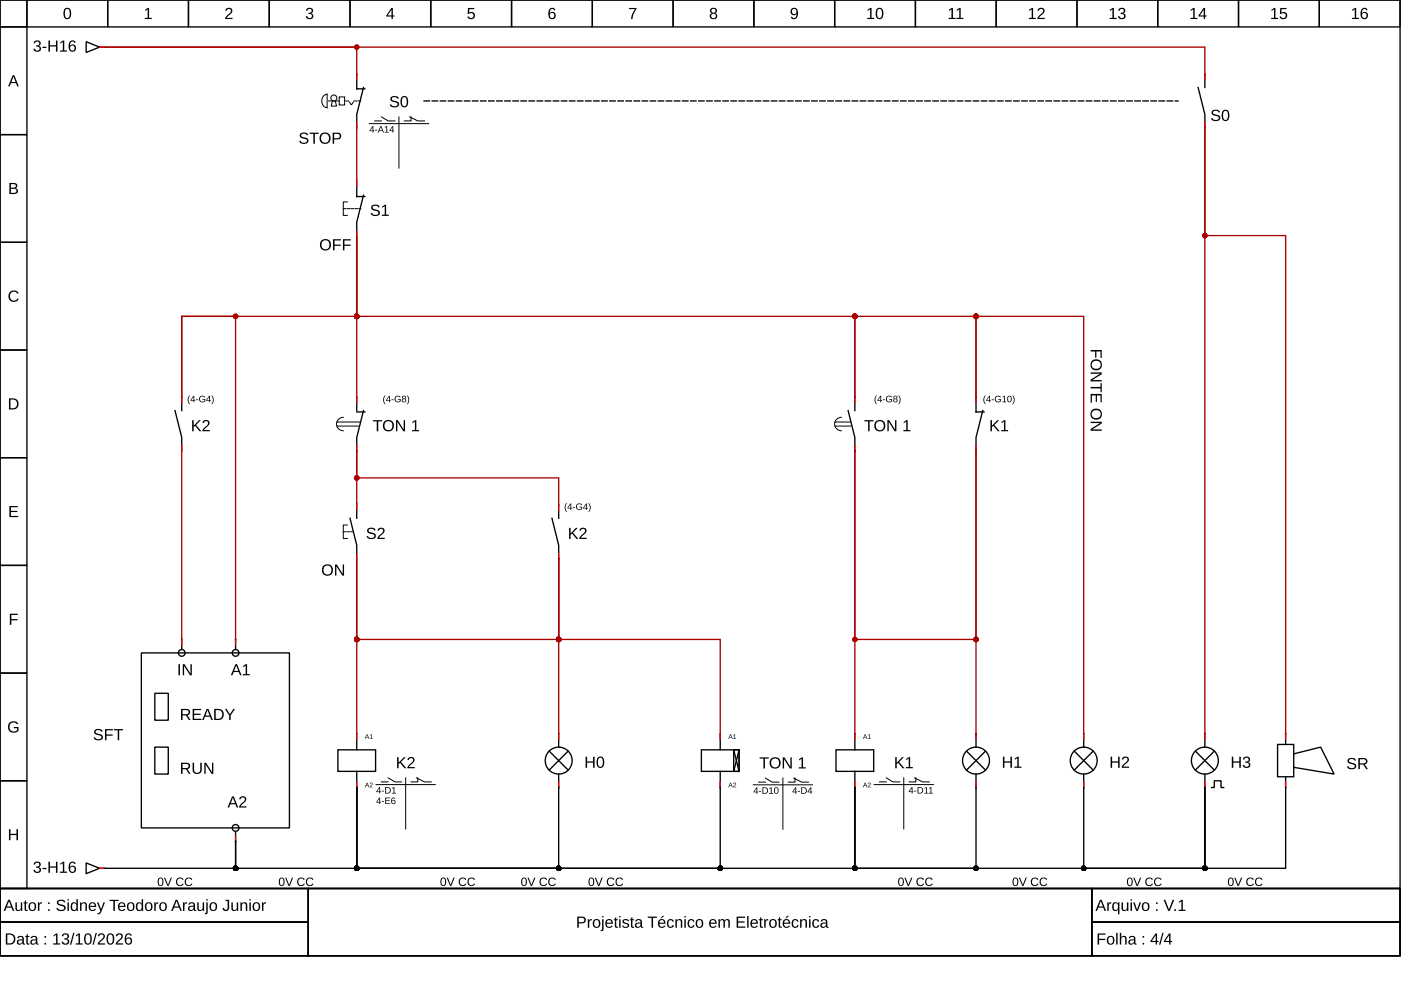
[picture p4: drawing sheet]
<svg xmlns="http://www.w3.org/2000/svg" width="297mm" height="210mm" viewBox="0 0 297 210" stroke-linecap="round" stroke-linejoin="round" font-family="sans-serif">
<g fill="none" stroke="#000" stroke-width=".29">
<path d="M0 0h296.8v188.4h-296.8zM0 0h5.7v5.7h-5.7zM5.7 0h17.1v5.7h-17.1zM22.8 0h17.2v5.7h-17.2zM40 0h17.1v5.7h-17.1zM57.1 0h17.1v5.7h-17.1zM74.2 0h17.1v5.7h-17.1zM91.3 0h17.2v5.7h-17.2zM108.5 0h17.1v5.7h-17.1zM125.6 0h17.1v5.7h-17.1zM142.7 0h17.1v5.7h-17.1zM159.8 0h17.2v5.7h-17.2z"/>
<path d="M177 0h17.1v5.7h-17.1zM194.1 0h17.1v5.7h-17.1zM211.2 0h17.1v5.7h-17.1zM228.3 0h17.2v5.7h-17.2zM245.5 0h17.1v5.7h-17.1zM262.6 0h17.1v5.7h-17.1zM279.7 0h17.1v5.7h-17.1zM0 5.7h5.7v22.8h-5.7zM0 28.5h5.7v22.9h-5.7zM0 51.4h5.7v22.8h-5.7zM0 74.2h5.7v22.8h-5.7zM0 97h5.7v22.9h-5.7z"/>
<path d="M206.9 84.2v3.1h1.7M208.4 87.1l-1.5 5.7v2.8M0 119.9h5.7v22.8h-5.7zM30 138.4h31.4v37.1h-31.4zM0 142.7h5.7v22.8h-5.7zM32.8 158.4h2.9v5.7h-2.9zM32.8 147h2.9v5.7h-2.9zM272.6 155.6v11.4M0 165.5h5.7v22.9h-5.7zM0 188.4h296.8v14.3h-296.8zM0 188.4h65.4v7.1h-65.4zM0 195.5h65.4v7.2h-65.4z"/>
<path d="M65.4 188.4h166.1v14.3h-166.1zM231.5 188.4h65.3v7.1h-65.3zM231.5 195.5h65.3v7.2h-65.3z"/>
</g>
<g fill="#000">
<path d="M30.8 2.1l.5-.4h.3v2.1h.6v.2h-1.5v-.2h.6v-1.8l-.5 .4zM48 1.8a.76 .76 0 0 1 1.2 .2 .76 .76 0 0 1-.5 1.1l-.6 .7h1.2v.2h-1.6l.1-.4 .5-.5a.7 .7 0 0 0 .4-1.2l-.5 .1-.1 .3h-.3zM65.1 1.8a.69 .69 0 0 1 1-.1 .69 .69 0 0 1 0 1.1h-.2a.67 .67 0 0 1 .5 .9 .67 .67 0 0 1-1 .4l-.5-.5-.1-.2h.3a.48 .48 0 0 0 .7 .4 .48 .48 0 0 0 .2-.7l-.6-.1v-.3a.46 .46 0 0 0 .6-.2 .46 .46 0 0 0-.3-.6 .46 .46 0 0 0-.5 .4h-.3zM99.2 1.7h1.4v.2h-1.1v.8a.81 .81 0 0 1 1 .2 .81 .81 0 0 1-.1 1.1 .81 .81 0 0 1-1.1-.1l-.2-.4h.3a.53 .53 0 0 0 .8 .2 .53 .53 0 0 0 0-.8 .53 .53 0 0 0-.8 .1h-.3zM133.4 1.7h1.5l-.6 1.5-.2 .8h-.3l.1-.6 .7-1.5h-1.2zM2.1 61.9a1.18 1.18 0 0 1 1.8 .3l-.3 .1a.87 .87 0 0 0-1.3-.1 .87 .87 0 0 0 .1 1.3 .87 .87 0 0 0 1.3-.2l.3 .1a1.21 1.21 0 0 1-1.8 .4 1.21 1.21 0 0 1-.1-1.9zM2 107.3h1.8v.3h-1.5v.7h1.4v.3h-1.4v.8h1.5v.2h-1.8zM2.1 130.1h1.7v.3h-1.4v.9h1.3v.2h-1.3v1h-.3zM2 153.2a1.23 1.23 0 0 1 1.9 .3l-.3 .1a.9 .9 0 0 0-1.3-.2 .9 .9 0 0 0-.2 1.2 1 1 0 0 0 1.5 .2v-.4h-.7v-.3h1v.8a1.29 1.29 0 0 1-1.8 .2 1.29 1.29 0 0 1-.1-1.9zM1.9 175.8h.3v1h1.3v-1h.3v2.3h-.3v-1h-1.3v1h-.3z"/>
<path d="M2.7 16h.3l1 2.3h-.3l-.3-.7h-1.1l-.2 .7h-.4zM2.9 16.2l-.5 1.2h.9z"/>
<path d="M13.8 1.8a.88 .88 0 0 1 1 .1 .88 .88 0 0 1 .3 1 .88 .88 0 0 1-.8 1.2 .88 .88 0 0 1-.8-1.2v-.7zM14 2a1.59 1.59 0 0 0 .1 1.8h.2a1.09 1.09 0 0 0 .4-1.5l-.3-.4z"/>
<path d="M83 1.7h.3v1.6h.3v.2h-.3v.5h-.3v-.5h-1.1v-.2zM83 2l-.8 1.3h.8z"/>
<path d="M116.6 1.8a.74 .74 0 0 1 1.2 .3l-.3 .1a.49 .49 0 0 0-.7-.3 .49 .49 0 0 0-.2 .6l-.1 .3a.77 .77 0 0 1 1.2 0 .77 .77 0 0 1-.1 1.2 .77 .77 0 0 1-1.1-.2l-.2-.5v-.8zM116.5 3.3a.5 .5 0 0 0 1 0 .5 .5 0 0 0-1 0z"/>
<path d="M150.7 1.8a.7 .7 0 0 1 1-.1 .7 .7 0 0 1 .1 1l-.2 .1a.69 .69 0 0 1 .4 .9 .69 .69 0 0 1-1 .4 .64 .64 0 0 1-.5-.6 .64 .64 0 0 1 .4-.7l-.3-.4zM150.8 2.3a.45 .45 0 0 0 .9 0 .45 .45 0 0 0-.9 0zM150.8 3.4a.5 .5 0 0 0 1 0 .5 .5 0 0 0-1 0z"/>
<path d="M167.8 1.9a.86 .86 0 0 1 1.1-.1 .86 .86 0 0 1 .3 1 .9 .9 0 0 1-.3 1.1 .9 .9 0 0 1-1.1 0l-.1-.3 .2-.1a.5 .5 0 0 0 .7 .3 .5 .5 0 0 0 .3-.6v-.3a.76 .76 0 0 1-1.2 .1 .76 .76 0 0 1 .1-1.1zM168 2a.54 .54 0 0 0 .1 .9 .54 .54 0 0 0 .8-.3 .54 .54 0 0 0-.5-.7z"/>
<path d="M184 2.1l.5-.4h.3v2.1h.6v.2h-1.5v-.2h.6v-1.8l-.5 .4zM186 1.8a.88 .88 0 0 1 1 .1 .88 .88 0 0 1 .3 1 .88 .88 0 0 1-.8 1.2 .88 .88 0 0 1-.8-1.2v-.7zM186.2 2a1.59 1.59 0 0 0 .1 1.8h.2a1.09 1.09 0 0 0 .4-1.5l-.3-.4z"/>
<path d="M201.2 2.1l.6-.4h.2v2.1h.6v.2h-1.5v-.2h.6v-1.8l-.5 .4zM202.9 2.1l.5-.4h.3v2.1h.6v.2h-1.5v-.2h.6v-1.8l-.5 .4z"/>
<path d="M218.2 2.1l.6-.4h.2v2.1h.6v.2h-1.5v-.2h.6v-1.8l-.5 .4zM220.2 1.8a.76 .76 0 0 1 1.2 .2 .76 .76 0 0 1-.4 1.1l-.7 .7h1.2v.2h-1.6l.1-.4 .6-.5a.7 .7 0 0 0 .3-1.2l-.5 .1-.1 .3h-.3z"/>
<path d="M235.3 2.1l.6-.4h.3v2.1h.5v.2h-1.4v-.2h.6v-1.8l-.6 .4zM237.3 1.8a.69 .69 0 0 1 1-.1 .69 .69 0 0 1 0 1.1h-.2a.67 .67 0 0 1 .5 .9 .67 .67 0 0 1-1 .4l-.5-.5-.1-.2h.3a.48 .48 0 0 0 .7 .4 .48 .48 0 0 0 .2-.7l-.6-.1v-.3a.46 .46 0 0 0 .7-.2 .46 .46 0 0 0-.4-.6 .46 .46 0 0 0-.5 .4h-.3z"/>
<path d="M252.5 2.1l.5-.4h.3v2.1h.6v.2h-1.5v-.2h.6v-1.8l-.5 .4zM255.2 1.7h.3v1.6h.3v.2h-.3v.5h-.3v-.5h-1.1v-.2zM255.2 2l-.8 1.3h.8z"/>
<path d="M269.6 2.1l.5-.4h.3v2.1h.6v.2h-1.5v-.2h.6v-1.8l-.5 .4zM271.4 1.7h1.4v.2h-1.1v.8a.81 .81 0 0 1 1.1 .2 .81 .81 0 0 1-.2 1.1 .81 .81 0 0 1-1.1-.1l-.2-.4h.3a.53 .53 0 0 0 .8 .2 .53 .53 0 0 0 .1-.8 .53 .53 0 0 0-.8 .1h-.3z"/>
<path d="M286.7 2.1l.6-.4h.2v2.1h.6v.2h-1.5v-.2h.6v-1.8l-.5 .4zM288.8 1.8a.74 .74 0 0 1 1.2 .3l-.3 .1a.49 .49 0 0 0-.6-.3 .49 .49 0 0 0-.3 .6v.3a.77 .77 0 0 1 1.1 0 .77 .77 0 0 1-.1 1.2 .77 .77 0 0 1-1.1-.2l-.2-.5v-.8zM288.7 3.3a.5 .5 0 0 0 1 0 .5 .5 0 0 0-1 0z"/>
<path d="M2 38.8a1.53 1.53 0 0 1 1.6 .3l.1 .5-.5 .3a.64 .64 0 0 1 .6 .8 .64 .64 0 0 1-.8 .4h-1zM2.3 39v.8h.8l.2-.2-.1-.5zM2.3 40v.9l1.1-.1a.42 .42 0 0 0-.2-.7z"/>
<path d="M1.9 84.5h.8a1.18 1.18 0 0 1 1.2 1.1 1.18 1.18 0 0 1-1.1 1.2h-.9zM2.2 84.7v1.9h.5a.97 .97 0 0 0 .9-1.3 .97 .97 0 0 0-1.4-.6z"/>
<path d="M208.9 83.8h.1a1.4 1.4 0 0 0 0 1.9 1.21 1.21 0 0 1-.1-1.9zM209.7 83.9h.2v.9h.2v.2h-.2v.3h-.2v-.3h-.6zM209.7 84.1l-.5 .7h.5zM210.2 84.7h.5v.1h-.5zM211.1 84.1l.7-.2 .4 .3-.2 .1a.54 .54 0 0 0-.8 0 .54 .54 0 0 0 .1 .8 .54 .54 0 0 0 .7-.1v-.2h-.4v-.2h.6v.5a.75 .75 0 0 1-1.1 .1 .75 .75 0 0 1 0-1.1zM212.6 84.1l.4-.2v1.2h.4v.2h-.9v-.2h.4v-1l-.3 .2zM213.7 84.1a.56 .56 0 0 1 .7 0 .56 .56 0 0 1 .1 .7 .49 .49 0 0 1-.6 .5 .49 .49 0 0 1-.3-.7zM213.9 84.1a.78 .78 0 0 0 .1 1.1 .68 .68 0 0 0 0-1.2zM214.6 83.8a1.08 1.08 0 0 1 0 1.9 1.4 1.4 0 0 0 0-1.9z"/>
<path d="M210 89.1h.3v1.2l1.2-1.2h.3l-1 1 1.2 1.3h-.4l-1-1.1-.3 .2v.9h-.3zM212.3 89.5l.6-.4h.3v2.1h.5v.2h-1.4v-.2h.6v-1.8l-.6 .3z"/>
<path d="M1.7 190.8h.4l.9 2.3h-.3l-.3-.7h-1l-.3 .7h-.3zM1.9 191l-.4 1.2h.8zM3.3 191.3h.3v1.2a.44 .44 0 0 0 .5 .5 .44 .44 0 0 0 .3-.6v-1.1h.3v1.8h-.3v-.3a.61 .61 0 0 1-.7 .4 .61 .61 0 0 1-.4-.7zM5.3 190.9h.2v.4h.3v.2h-.3v1.2l.1 .2h.3v.2h-.5l-.1-.1-.1-1.5h-.2v-.2h.2zM6.2 191.5a.91 .91 0 0 1 1.5 .6 .91 .91 0 0 1-1.1 1l-.4-.2-.1-.4zM6.6 191.6a.71 .71 0 0 0-.3 .9 .71 .71 0 0 0 .8 .4 .82 .82 0 0 0-.2-1.4zM8 191.3h.3v.4l.2-.3 .4-.1v.3h-.3l-.2 .3-.1 1.2h-.3zM10.2 191.3h.3v.4h-.3zM10.2 192.8h.3v.3h-.3zM12.2 191a1.07 1.07 0 0 1 1.7 .3h-.4a.58 .58 0 0 0-.6-.3 .58 .58 0 0 0-.5 .5l.6 .3a.72 .72 0 0 1 .9 .7 .72 .72 0 0 1-1 .7 .87 .87 0 0 1-1-.6l.4-.1a.71 .71 0 0 0 .7 .4 .71 .71 0 0 0 .6-.5l-.6-.3a.76 .76 0 0 1-.7-.3 .76 .76 0 0 1-.1-.8zM14.3 190.7h.3v.2h-.3zM14.3 191.3h.3v1.8h-.3zM15.1 191.5l.5-.2 .6 .3v-.9h.3v2.4h-.3v-.3a.69 .69 0 0 1-.9 .3 .69 .69 0 0 1-.3-.9zM15.4 191.7a.88 .88 0 0 0 .3 1.2 .75 .75 0 0 0 .5-.7 .75 .75 0 0 0-.5-.7zM17 191.3h.2l.1 .3a.61 .61 0 0 1 .7-.3 .61 .61 0 0 1 .4 .6v1.2h-.3v-1.1a.44 .44 0 0 0-.5-.5 .44 .44 0 0 0-.3 .6v1h-.3zM19 191.5a.82 .82 0 0 1 1-.1 .82 .82 0 0 1 .4 .9h-1.3a.53 .53 0 0 0 .3 .6 .53 .53 0 0 0 .7-.2h.2a.9 .9 0 0 1-1.2 .3 .9 .9 0 0 1-.2-1.3zM19.2 191.7l-.1 .4h1l-.3-.6zM20.6 191.3h.3l.5 1.5 .5-1.5h.4l-.7 1.8a.77 .77 0 0 1-.9 .7v-.2h.3l.3-.5zM23.2 190.8h2v.2h-.8v2.1h-.4v-2.1h-.8zM25.2 191.5a.82 .82 0 0 1 1-.1 .82 .82 0 0 1 .4 .9h-1.3a.53 .53 0 0 0 .3 .6 .53 .53 0 0 0 .7-.2h.3a.9 .9 0 0 1-1.3 .3 .9 .9 0 0 1-.2-1.3zM25.5 191.7l-.2 .4h1l-.3-.6zM27.1 191.5a.91 .91 0 0 1 1.4 .6 .91 .91 0 0 1-1 1l-.4-.2-.2-.4zM27.4 191.6a.71 .71 0 0 0-.2 .9 .71 .71 0 0 0 .8 .4 .82 .82 0 0 0-.3-1.4zM29 191.5l.5-.2 .5 .3v-.9h.3l.1 2.4h-.3l-.1-.3a.69 .69 0 0 1-.8 .3 .69 .69 0 0 1-.4-.9zM29.2 191.7a.88 .88 0 0 0 .4 1.2 .75 .75 0 0 0 .5-.7 .75 .75 0 0 0-.5-.7zM30.9 191.5a.91 .91 0 0 1 1.4 .6 .91 .91 0 0 1-1 1l-.4-.2-.2-.4zM31.2 191.6a.71 .71 0 0 0-.2 .9 .71 .71 0 0 0 .8 .4 .82 .82 0 0 0-.3-1.4zM32.7 191.3h.3v.4l.2-.3 .4-.1v.3h-.4l-.1 .3-.1 1.2h-.3zM34 191.5a.91 .91 0 0 1 1.4 .6 .91 .91 0 0 1-1.1 1l-.3-.2-.2-.4zM34.3 191.6a.71 .71 0 0 0-.3 .9 .71 .71 0 0 0 .8 .4 .82 .82 0 0 0-.2-1.4zM37.2 190.8h.4l1 2.3h-.4l-.2-.7h-1.1l-.3 .7h-.3zM37.4 191l-.4 1.2h.9zM38.8 191.3h.3v.4l.2-.3 .3-.1v.3h-.3l-.2 .3v1.2h-.3zM40.1 191.4a.72 .72 0 0 1 .8-.1 .72 .72 0 0 1 .4 .6v.9l.3 .1v.2h-.4l-.2-.3a.61 .61 0 0 1-.7 .4 .61 .61 0 0 1-.4-.7 .61 .61 0 0 1 .7-.5h.4a.41 .41 0 0 0-.2-.5 .41 .41 0 0 0-.6 .3h-.3zM40.3 192.3a.4 .4 0 0 0 .1 .7 .4 .4 0 0 0 .6-.3v-.5zM41.8 191.3h.3v1.2a.44 .44 0 0 0 .5 .5 .44 .44 0 0 0 .4-.6v-1.1h.3v1.8h-.3v-.3a.61 .61 0 0 1-.7 .4 .61 .61 0 0 1-.5-.7zM43.7 190.7h.3v.2h-.3zM43.7 191.3h.3v2.1a.44 .44 0 0 1-.6 .4v-.2l.3-.1zM44.6 191.5a.91 .91 0 0 1 1.4 .6 .91 .91 0 0 1-1 1l-.4-.2-.2-.4zM44.9 191.6a.71 .71 0 0 0-.2 .9 .71 .71 0 0 0 .8 .4 .82 .82 0 0 0-.3-1.4zM47.8 190.8h.8v1.6a.71 .71 0 0 1-.7 .8 .71 .71 0 0 1-.7-.7h.3a.39 .39 0 0 0 .4 .4 .39 .39 0 0 0 .4-.5v-1.4h-.5zM49.1 191.3h.3v1.2a.44 .44 0 0 0 .4 .5 .44 .44 0 0 0 .4-.6v-1.1h.3v1.8h-.3v-.3a.61 .61 0 0 1-.7 .4 .61 .61 0 0 1-.4-.7zM51 191.3h.3v.3a.61 .61 0 0 1 .7-.3 .61 .61 0 0 1 .4 .6v1.2h-.3v-1.1a.44 .44 0 0 0-.5-.5 .44 .44 0 0 0-.3 .6v1h-.3zM52.9 190.7h.3v.2h-.3zM52.9 191.3h.3v1.8h-.3zM53.7 191.5a.91 .91 0 0 1 1.5 .6 .91 .91 0 0 1-1.1 1l-.4-.2-.1-.4zM54.1 191.6a.71 .71 0 0 0-.3 .9 .71 .71 0 0 0 .8 .4 .82 .82 0 0 0-.2-1.4zM55.5 191.3h.3v.4l.2-.3 .4-.1v.3h-.3l-.2 .3-.1 1.2h-.3z"/>
<path d="M1.2 197.9h.8a1.18 1.18 0 0 1 1.3 1.1 1.18 1.18 0 0 1-1.2 1.3h-.9zM1.6 198.2v1.8h.5a.97 .97 0 0 0 .8-1.2 .97 .97 0 0 0-1.3-.6zM3.9 198.5a.72 .72 0 0 1 .7-.1 .72 .72 0 0 1 .5 .6v.9l.2 .2v.2h-.4l-.1-.4a.61 .61 0 0 1-.8 .5 .61 .61 0 0 1-.4-.8 .61 .61 0 0 1 .7-.4h.5a.41 .41 0 0 0-.3-.5 .41 .41 0 0 0-.5 .2h-.4zM4 199.5a.4 .4 0 0 0 .1 .6 .4 .4 0 0 0 .6-.3l.1-.4zM5.7 198.1h.2v.4h.3v.2h-.3v1.1l.1 .2h.3v.3h-.6l-.1-.2v-1.4h-.2v-.2h.2zM6.7 198.5a.72 .72 0 0 1 .8-.1 .72 .72 0 0 1 .4 .6v.9l.3 .2v.2h-.4l-.2-.4a.61 .61 0 0 1-.7 .5 .61 .61 0 0 1-.5-.8 .61 .61 0 0 1 .8-.4h.4a.41 .41 0 0 0-.3-.5 .41 .41 0 0 0-.5 .2h-.3zM6.9 199.5a.4 .4 0 0 0 .1 .6 .4 .4 0 0 0 .5-.3l.1-.4zM9.4 198.5h.4v.3h-.4zM9.4 199.9h.4v.4h-.4zM11.4 198.3l.5-.4h.3v2.1h.6v.3h-1.5v-.3h.6v-1.8l-.5 .4zM13.3 198a.69 .69 0 0 1 1.1 0 .69 .69 0 0 1-.1 1l-.2 .1a.67 .67 0 0 1 .6 .9 .67 .67 0 0 1-1 .3l-.6-.4v-.2l.3-.1a.48 .48 0 0 0 .6 .5 .48 .48 0 0 0 .2-.8l-.6-.1v-.3a.46 .46 0 0 0 .7-.2 .46 .46 0 0 0-.3-.6 .46 .46 0 0 0-.6 .4h-.3zM15.5 197.8h.3l-.7 2.5h-.3zM16.1 198.3l.6-.4h.3v2.1h.5v.3h-1.5v-.3h.6v-1.8l-.5 .4zM18.2 198a.88 .88 0 0 1 1 .1 .88 .88 0 0 1 .3 1 .88 .88 0 0 1-.9 1.2 .88 .88 0 0 1-.8-1.2l.1-.7zM18.3 198.2a1.59 1.59 0 0 0 .2 1.8l.1 .1a1.09 1.09 0 0 0 .5-1.6l-.3-.4zM20.3 197.8h.2l-.6 2.5h-.3zM21 198a.76 .76 0 0 1 1.2 .2 .76 .76 0 0 1-.5 1.1l-.7 .7h1.3v.3h-1.6l.1-.4 .5-.6a.7 .7 0 0 0 .4-1.1h-.5l-.2 .3h-.3zM22.9 198a.88 .88 0 0 1 1.1 .1 .88 .88 0 0 1 .2 1 .88 .88 0 0 1-.8 1.2 .88 .88 0 0 1-.8-1.2l.1-.7zM23.1 198.2a1.59 1.59 0 0 0 .1 1.8l.2 .1a1.09 1.09 0 0 0 .5-1.6l-.3-.4zM24.8 198a.76 .76 0 0 1 1.2 .2 .76 .76 0 0 1-.5 1.1l-.6 .7h1.2v.3h-1.6l.1-.4 .5-.6a.7 .7 0 0 0 .4-1.1h-.5l-.2 .3h-.3zM26.8 198a.74 .74 0 0 1 1.1 .4h-.2a.49 .49 0 0 0-.7-.2 .49 .49 0 0 0-.3 .6v.3a.77 .77 0 0 1 1.2 0 .77 .77 0 0 1-.1 1.1 .77 .77 0 0 1-1.2-.2l-.1-.5v-.7zM26.7 199.5a.5 .5 0 0 0 1 0 .5 .5 0 0 0-1 0z"/>
<path d="M122.4 194.3a2.06 2.06 0 0 1 1.6 .2 .73 .73 0 0 1 .1 .9 .73 .73 0 0 1-.7 .4h-.7v.9h-.3zM122.7 194.6v.9h1a.47 .47 0 0 0-.1-.8zM124.6 194.9h.3v.4l.2-.4h.4v.3h-.4l-.1 .2-.1 1.3h-.3zM125.9 195.1a.91 .91 0 0 1 1.4 .5 .91 .91 0 0 1-1.1 1.1l-.3-.2-.2-.4zM126.2 195.2a.71 .71 0 0 0-.3 .8 .71 .71 0 0 0 .9 .4 .82 .82 0 0 0-.3-1.3zM127.7 194.2h.3v.3h-.3zM127.7 194.9h.3v2a.44 .44 0 0 1-.7 .5v-.2l.4-.2zM128.5 195.1a.82 .82 0 0 1 1-.2 .82 .82 0 0 1 .4 1h-1.2a.53 .53 0 0 0 .3 .6 .53 .53 0 0 0 .6-.3l.3 .1a.9 .9 0 0 1-1.3 .3 .9 .9 0 0 1-.2-1.3zM128.8 195.2l-.1 .4h.9l-.3-.5zM130.5 194.5h.2v.4h.3v.2h-.3v1.2l.1 .2h.2v.2h-.5l-.1-.2v-1.4h-.3v-.2h.3zM131.3 194.2h.3v.3h-.3zM131.3 194.9h.3v1.8h-.3zM132.1 195a.82 .82 0 0 1 1.3 .3h-.3a.38 .38 0 0 0-.5-.3 .38 .38 0 0 0-.2 .5l.1 .1a.62 .62 0 0 1 .8 .2 .62 .62 0 0 1-.1 .8 .89 .89 0 0 1-1.3-.3l.3-.1a.44 .44 0 0 0 .5 .4 .44 .44 0 0 0 .3-.5l-.1-.1a.79 .79 0 0 1-.9-.8zM133.9 194.5h.2v.4h.3v.2h-.3v1.2l.1 .2h.2v.2h-.5l-.1-.2v-1.4h-.2v-.2h.2zM134.9 195a.72 .72 0 0 1 .8-.1 .72 .72 0 0 1 .4 .6v.9l.3 .1v.2h-.4l-.2-.3a.61 .61 0 0 1-.8 .4 .61 .61 0 0 1-.4-.8 .61 .61 0 0 1 .8-.4h.4a.41 .41 0 0 0-.3-.5 .41 .41 0 0 0-.5 .3l-.3-.1zM135.1 195.9a.4 .4 0 0 0 .1 .7 .4 .4 0 0 0 .5-.4l.1-.4zM137.3 194.3h2v.3h-.8v2.1h-.4v-2.1h-.8zM139.7 195.1a.82 .82 0 0 1 1-.2 .82 .82 0 0 1 .4 1h-1.3a.53 .53 0 0 0 .3 .6 .53 .53 0 0 0 .7-.3l.3 .1a.9 .9 0 0 1-1.3 .3 .9 .9 0 0 1-.2-1.3zM140 195.2l-.2 .4h1l-.3-.5zM140.4 194.2h.4l-.7 .5zM141.6 195.1a.74 .74 0 0 1 1.3 .3h-.3a.46 .46 0 0 0-.7-.3 .46 .46 0 0 0-.2 .7 .47 .47 0 0 0 .2 .6 .47 .47 0 0 0 .7-.3l.3 .1a.8 .8 0 0 1-1.1 .5 .8 .8 0 0 1-.4-1.2zM143.2 194.9h.3v.3a.61 .61 0 0 1 .7-.3 .61 .61 0 0 1 .4 .6v1.2h-.3v-1.1a.44 .44 0 0 0-.4-.5 .44 .44 0 0 0-.4 .6v1h-.3zM145.1 194.2h.3v.3h-.3zM145.1 194.9h.3v1.8h-.3zM146 195.1a.74 .74 0 0 1 1.2 .3h-.3a.46 .46 0 0 0-.6-.3 .46 .46 0 0 0-.2 .7 .47 .47 0 0 0 .2 .6 .47 .47 0 0 0 .6-.3l.4 .1a.8 .8 0 0 1-1.1 .5 .8 .8 0 0 1-.4-1.2zM147.7 195.1a.91 .91 0 0 1 1.4 .5 .91 .91 0 0 1-1.1 1.1l-.3-.2-.2-.4zM148 195.2a.71 .71 0 0 0-.2 .8 .71 .71 0 0 0 .8 .4 .82 .82 0 0 0-.3-1.3zM150.6 195.1a.82 .82 0 0 1 .9-.2 .82 .82 0 0 1 .4 1h-1.2a.53 .53 0 0 0 .3 .6 .53 .53 0 0 0 .6-.3l.3 .1a.9 .9 0 0 1-1.3 .3 .9 .9 0 0 1-.2-1.3zM150.8 195.2l-.1 .4h.9l-.3-.5zM152.3 194.9h.3v.3a.56 .56 0 0 1 .5-.3 .56 .56 0 0 1 .6 .3 .56 .56 0 0 1 .6-.3 .56 .56 0 0 1 .4 .6v1.2h-.3v-1.4a.4 .4 0 0 0-.5-.2 .4 .4 0 0 0-.2 .6v1h-.3v-1.4a.4 .4 0 0 0-.6-.2 .4 .4 0 0 0-.2 .6v1h-.3zM156.2 194.3h1.8v.3h-1.5v.8h1.4v.2h-1.4v.8h1.5v.3h-1.8zM158.4 194.2h.3v2.5h-.3zM159.3 195.1a.82 .82 0 0 1 1-.2 .82 .82 0 0 1 .4 1h-1.3a.53 .53 0 0 0 .3 .6 .53 .53 0 0 0 .7-.3l.2 .1a.9 .9 0 0 1-1.2 .3 .9 .9 0 0 1-.2-1.3zM159.5 195.2l-.1 .4h1l-.3-.5zM161.2 194.5h.2v.4h.3v.2h-.3v1.2l.1 .2h.3v.2h-.5l-.2-.2v-1.4h-.2v-.2h.2zM162 194.9h.3v.4l.2-.4h.4v.3h-.3l-.2 .2-.1 1.3h-.3zM163.3 195.1a.91 .91 0 0 1 1.4 .5 .91 .91 0 0 1-1.1 1.1l-.3-.2-.2-.4zM163.6 195.2a.71 .71 0 0 0-.3 .8 .71 .71 0 0 0 .9 .4 .82 .82 0 0 0-.3-1.3zM165.2 194.5h.2v.4h.3v.2h-.3v1.2l.1 .2h.3v.2h-.5l-.2-.2v-1.4h-.2v-.2h.2zM166.1 195.1a.82 .82 0 0 1 1-.2 .82 .82 0 0 1 .4 1h-1.3a.53 .53 0 0 0 .4 .6 .53 .53 0 0 0 .6-.3l.3 .1a.9 .9 0 0 1-1.3 .3 .9 .9 0 0 1-.2-1.3zM166.4 195.2l-.1 .4h.9l-.3-.5zM166.9 194.2h.3l-.7 .5zM168 195.1a.74 .74 0 0 1 1.3 .3h-.3a.46 .46 0 0 0-.6-.3 .46 .46 0 0 0-.2 .7 .47 .47 0 0 0 .2 .6 .47 .47 0 0 0 .6-.3l.3 .1a.8 .8 0 0 1-1.1 .5 .8 .8 0 0 1-.3-1.2zM169.6 194.9h.3v.3a.61 .61 0 0 1 .7-.3 .61 .61 0 0 1 .5 .6v1.2h-.3v-1.1a.44 .44 0 0 0-.5-.5 .44 .44 0 0 0-.4 .6v1h-.3zM171.5 194.2h.3v.3h-.3zM171.5 194.9h.3v1.8h-.3zM172.4 195.1a.74 .74 0 0 1 1.3 .3h-.3a.46 .46 0 0 0-.7-.3 .46 .46 0 0 0-.2 .7 .47 .47 0 0 0 .3 .6 .47 .47 0 0 0 .6-.3l.3 .1a.8 .8 0 0 1-1.1 .5 .8 .8 0 0 1-.4-1.2zM174.2 195a.72 .72 0 0 1 .8-.1 .72 .72 0 0 1 .4 .6v.9l.3 .1v.2h-.4l-.2-.3a.61 .61 0 0 1-.7 .4 .61 .61 0 0 1-.5-.8 .61 .61 0 0 1 .8-.4h.4a.41 .41 0 0 0-.3-.5 .41 .41 0 0 0-.5 .3l-.3-.1zM174.4 195.9a.4 .4 0 0 0 .1 .7 .4 .4 0 0 0 .5-.4l.1-.4z"/>
<path d="M232.7 197.9h1.7v.3h-1.4v.9h1.3v.2h-1.3v1h-.3zM234.9 198.7a.91 .91 0 0 1 1.4 .5 .91 .91 0 0 1-1.1 1.1l-.3-.2-.2-.5zM235.2 198.7a.71 .71 0 0 0-.3 .9 .71 .71 0 0 0 .9 .4 .82 .82 0 0 0-.3-1.4zM236.7 197.8h.3v2.5h-.3zM237.4 197.8h.3v1a.61 .61 0 0 1 .7-.4 .61 .61 0 0 1 .5 .7v1.2h-.3v-1.2a.43 .43 0 0 0-.5-.5 .43 .43 0 0 0-.4 .6v1.1h-.3zM239.5 198.5a.72 .72 0 0 1 .8-.1 .72 .72 0 0 1 .4 .6v.9l.3 .2v.2h-.4l-.2-.4a.61 .61 0 0 1-.7 .5 .61 .61 0 0 1-.5-.8 .61 .61 0 0 1 .8-.4h.4a.41 .41 0 0 0-.3-.5 .41 .41 0 0 0-.5 .2h-.3zM239.7 199.5a.4 .4 0 0 0 .1 .6 .4 .4 0 0 0 .5-.3l.1-.4zM242.3 198.5h.3v.3h-.3zM242.3 199.9h.3v.4h-.3zM245 197.9h.3v1.6h.3v.2h-.3v.6h-.3v-.6h-1.1v-.2zM245 198.3l-.8 1.2h.8zM246.4 197.8h.3l-.7 2.5h-.3zM247.9 197.9h.3v1.6h.3v.2h-.3v.6h-.3v-.6h-1.1v-.2zM247.9 198.3l-.8 1.2h.8z"/>
<path d="M233.2 190.8h.4l.9 2.3h-.3l-.3-.7h-1l-.3 .7h-.4zM233.4 191l-.5 1.2h.9zM234.8 191.3h.2l.1 .4 .1-.3 .4-.1v.3h-.3l-.2 .3v1.2h-.3zM236 191.5l.5-.2 .5 .3 .1-.3h.2v2.5h-.3v-1a.69 .69 0 0 1-.8 .3 .69 .69 0 0 1-.4-.9zM236.2 191.7a.88 .88 0 0 0 .3 1.2 .75 .75 0 0 0 .6-.7 .75 .75 0 0 0-.5-.7zM237.8 191.3h.3v1.2a.44 .44 0 0 0 .5 .5 .44 .44 0 0 0 .3-.6v-1.1h.3v1.8h-.2l-.1-.3a.61 .61 0 0 1-.7 .4 .61 .61 0 0 1-.4-.7zM239.7 190.7h.3v.2h-.3zM239.7 191.3h.3v1.8h-.3zM240.2 191.3h.4l.5 1.6 .5-1.6h.3l-.6 1.8h-.4zM242.3 191.5a.91 .91 0 0 1 1.4 .6 .91 .91 0 0 1-1.1 1l-.3-.2-.2-.4zM242.6 191.6a.71 .71 0 0 0-.2 .9 .71 .71 0 0 0 .8 .4 .82 .82 0 0 0-.3-1.4zM245.1 191.3h.3v.4h-.3zM245.1 192.8h.3v.3h-.3zM246.7 190.8h.3l.8 2.1 .8-2.1h.4l-1 2.3h-.3zM249 192.8h.3v.3h-.3zM249.9 191.2l.6-.4h.3v2.1h.6v.2h-1.5v-.2h.6v-1.8l-.6 .3z"/>
</g>
<path d="M89.9 21.4h159.8" fill="none" stroke="#000" stroke-width=".29" stroke-dasharray="1.1 .6"/>
<path d="M206.9 84.2v1.1M206.9 94.5v1.1" fill="none" stroke="#f00" stroke-width=".29"/>
<path d="M206.9 84.2h.1M206.9 95.6h.1" fill="none" stroke="#00f" stroke-width=".29"/>
<g fill="#fff" stroke="#000" stroke-width=".29">
<path d="M270.9 157.8h3.4v6.9h-3.4z" fill-rule="evenodd"/>
<path d="M274.3 159.8l5.7-1.4 2.9 5.7-8.6-1.4z" fill-rule="evenodd"/>
</g>
<g fill="#000">
<path d="M7.4 8.7a.69 .69 0 0 1 1-.1 .69 .69 0 0 1 0 1.1h-.3a.67 .67 0 0 1 .6 .9 .67 .67 0 0 1-1 .4l-.6-.5v-.2h.3a.48 .48 0 0 0 .6 .4 .48 .48 0 0 0 .2-.7l-.6-.1v-.3a.46 .46 0 0 0 .7-.2 .46 .46 0 0 0-.3-.6 .46 .46 0 0 0-.6 .4h-.3zM9 9.9h.8v.3h-.8zM10.3 8.6h.3v1h1.3v-1h.3v2.3h-.3v-1h-1.3v1h-.3zM12.8 9l.5-.4h.3v2.1h.6v.2h-1.5v-.2h.6v-1.8l-.5 .4zM14.9 8.7a.74 .74 0 0 1 1.2 .3l-.3 .1a.49 .49 0 0 0-.7-.2 .49 .49 0 0 0-.2 .6l-.1 .2a.77 .77 0 0 1 1.2 .1 .77 .77 0 0 1-.1 1.1 .77 .77 0 0 1-1.2-.2l-.1-.5v-.8zM14.8 10.2a.5 .5 0 0 0 1 0 .5 .5 0 0 0-1 0z"/>
<path d="M63.6 28.4a1.07 1.07 0 0 1 1.7 .2l-.3 .1a.58 .58 0 0 0-.6-.4 .58 .58 0 0 0-.5 .6l.6 .2a.72 .72 0 0 1 .9 .8 .72 .72 0 0 1-1 .6 .87 .87 0 0 1-1-.6h.3a.71 .71 0 0 0 .7 .4 .71 .71 0 0 0 .7-.6l-.6-.3a.76 .76 0 0 1-.8-.2 .76 .76 0 0 1-.1-.8zM65.6 28.1h2v.3h-.8v2.1h-.4v-2.1h-.8zM67.7 29.3a1.22 1.22 0 0 1 2.4 0 1.22 1.22 0 0 1-2.4 0zM68.3 28.6a.92 .92 0 0 0 0 1.4 .92 .92 0 0 0 1.4-.2 .92 .92 0 0 0-.2-1.2 .92 .92 0 0 0-1.2 0zM70.5 28.1a2.06 2.06 0 0 1 1.6 .2 .73 .73 0 0 1 .2 .8 .73 .73 0 0 1-.8 .5h-.7v.9h-.3zM70.8 28.4v.9h1a.47 .47 0 0 0 0-.9z"/>
<path d="M79 26.7h.2v1h.2v.1h-.2v.3h-.2v-.3h-.7zM79 26.9l-.5 .8h.5zM79.5 27.5h.5v.2h-.5zM80.6 26.7h.3l.5 1.4h-.2l-.1-.4h-.7l-.1 .4h-.2zM80.7 26.9l-.2 .7h.5zM81.6 27l.5-.3v1.3h.3v.1h-.8v-.1h.3v-1.1l-.3 .2zM83.2 26.7h.2v1h.2v.1h-.2v.3h-.2v-.3h-.6zM83.2 26.9l-.5 .8h.5z"/>
<path d="M82.9 20.6a1.07 1.07 0 0 1 1.7 .3l-.4 .1a.58 .58 0 0 0-.6-.4 .58 .58 0 0 0-.5 .5l.6 .3a.72 .72 0 0 1 .9 .7 .72 .72 0 0 1-1 .7 .87 .87 0 0 1-1-.6l.4-.1a.71 .71 0 0 0 .7 .4 .71 .71 0 0 0 .6-.5l-.6-.3a.76 .76 0 0 1-.7-.3 .76 .76 0 0 1-.1-.8zM85.3 20.5a.88 .88 0 0 1 1 .1 .88 .88 0 0 1 .2 1 .88 .88 0 0 1-.8 1.2 .88 .88 0 0 1-.8-1.2l.1-.7zM85.4 20.7a1.59 1.59 0 0 0 .2 1.8h.1a1.09 1.09 0 0 0 .5-1.5l-.3-.4z"/>
<path d="M257 23.5a1.07 1.07 0 0 1 1.7 .3l-.3 .1a.58 .58 0 0 0-.7-.4 .58 .58 0 0 0-.5 .6l.6 .2a.72 .72 0 0 1 .9 .7 .72 .72 0 0 1-.9 .7 .87 .87 0 0 1-1-.6l.3-.1a.71 .71 0 0 0 .7 .4 .71 .71 0 0 0 .6-.5l-.6-.3a.76 .76 0 0 1-.7-.3 .76 .76 0 0 1-.1-.8zM259.4 23.4a.88 .88 0 0 1 1 .1 .88 .88 0 0 1 .3 1 .88 .88 0 0 1-.9 1.2 .88 .88 0 0 1-.8-1.2l.1-.7zM259.5 23.6a1.59 1.59 0 0 0 .2 1.8h.1a1.09 1.09 0 0 0 .5-1.5l-.3-.4z"/>
<path d="M67.7 51.9a1.25 1.25 0 0 1 2.5 0 1.25 1.25 0 0 1-2.5 0zM68.4 51.2a.92 .92 0 0 0 0 1.4 .92 .92 0 0 0 1.3-.2 .92 .92 0 0 0-.1-1.2 .92 .92 0 0 0-1.2 0zM70.6 50.7h1.7v.3h-1.4v.9h1.3v.2h-1.3v1h-.3zM72.7 50.7h1.7v.3h-1.4v.9h1.3v.2h-1.3v1h-.3z"/>
<path d="M78.8 43.7a1.07 1.07 0 0 1 1.7 .2l-.3 .1a.58 .58 0 0 0-.7-.4 .58 .58 0 0 0-.4 .6l.6 .2a.72 .72 0 0 1 .8 .8 .72 .72 0 0 1-.9 .6 .87 .87 0 0 1-1-.6l.3-.1a.71 .71 0 0 0 .7 .5 .71 .71 0 0 0 .6-.6l-.5-.3a.76 .76 0 0 1-.8-.2 .76 .76 0 0 1-.1-.8zM81 43.8l.6-.4h.3v2.1h.5v.3h-1.4v-.3h.6v-1.8l-.6 .4z"/>
<path d="M231.2 74.2h2.4v1.7h-.3v-1.4h-.8v1.3h-.3v-1.3h-1zM231.2 77.3a1.22 1.22 0 0 1 2.4 0 1.22 1.22 0 0 1-2.4 0zM231.7 76.7a.9 .9 0 0 0 .1 1.3 .9 .9 0 0 0 1.2-.1 .9 .9 0 0 0 .1-1.2l-.7-.2zM231.2 79h2.4v.3l-2 1.3h2v.3h-2.4v-.4l2-1.3h-2zM231.2 82h2.1v-.8h.3v2h-.3v-.8h-2.1zM231.2 83.5h2.4v1.8h-.3v-1.5h-.7v1.4h-.3v-1.4h-.8v1.6h-.3zM231.2 87.8a1.22 1.22 0 0 1 2.4 0 1.22 1.22 0 0 1-2.4 0zM231.7 87.2a.9 .9 0 0 0 .1 1.2 .9 .9 0 0 0 1.2 0 .9 .9 0 0 0 .1-1.2l-.7-.2zM231.2 89.4h2.4v.4l-2 1.3 2-.1v.3h-2.4v-.4l2-1.2h-2z"/>
<path d="M40.2 83.8h.1a1.4 1.4 0 0 0 0 1.9 1.21 1.21 0 0 1-.1-1.9zM41 83.9h.2v.9h.2v.2h-.2v.3h-.2v-.3h-.6zM41 84.1l-.5 .7h.5zM41.5 84.7h.5v.1h-.5zM42.4 84.1l.7-.2 .4 .3-.2 .1a.54 .54 0 0 0-.8 0 .54 .54 0 0 0 .1 .8 .54 .54 0 0 0 .7-.1v-.2h-.4v-.2h.6v.5a.75 .75 0 0 1-1.1 .1 .75 .75 0 0 1 0-1.1zM44.3 83.9h.2v.9h.2v.2h-.2v.3h-.1v-.3h-.7zM44.4 84.1l-.5 .7h.5zM44.8 83.8a1.08 1.08 0 0 1 0 1.9 1.4 1.4 0 0 0 0-1.9z"/>
<path d="M40.7 89.1h.4v1.2l1.1-1.2h.4l-1 1 1.1 1.3h-.4l-.9-1.1-.3 .2v.9h-.4zM43.2 89.2a.76 .76 0 0 1 1.2 .2 .76 .76 0 0 1-.5 1.1l-.7 .7h1.3v.2h-1.6l.1-.4 .5-.5a.7 .7 0 0 0 .4-1.2l-.5 .1-.2 .3h-.3z"/>
<path d="M79.1 89.1h1.9v.2h-.8v2.1h-.3v-2.1h-.8zM81.1 90.3a1.22 1.22 0 0 1 2.4 0 1.22 1.22 0 0 1-2.4 0zM81.7 89.6a.92 .92 0 0 0 0 1.3 .92 .92 0 0 0 1.4-.1 .92 .92 0 0 0-.1-1.3 .92 .92 0 0 0-1.3 .1zM84 89.1h.3l1.3 2v-2h.3v2.3h-.4l-1.3-2v2h-.2zM87.4 89.5l.6-.4h.3v2.1h.5v.2h-1.4v-.2h.6v-1.8l-.6 .3z"/>
<path d="M81.6 83.8h.2a1.4 1.4 0 0 0 0 1.9 1.21 1.21 0 0 1-.2-1.9zM82.5 83.9h.1v.9h.2v.2h-.2v.3h-.1v-.3h-.7zM82.5 84.1l-.5 .7h.5zM83 84.7h.5v.1h-.5zM83.8 84.1l.7-.2 .4 .3-.1 .1a.54 .54 0 0 0-.8 0 .54 .54 0 0 0 0 .8 .54 .54 0 0 0 .8-.1v-.2h-.4v-.2h.6v.5a.75 .75 0 0 1-1.1 .1 .75 .75 0 0 1-.1-1.1zM85.3 84a.4 .4 0 0 1 .7-.1 .4 .4 0 0 1-.1 .7 .4 .4 0 0 1 .1 .6 .4 .4 0 0 1-.6 0 .4 .4 0 0 1 .1-.6l-.3-.2zM85.4 84.3a.25 .25 0 0 0 .5 0 .25 .25 0 0 0-.5 0zM85.4 84.9a.3 .3 0 0 0 .6 0 .3 .3 0 0 0-.6 0zM86.2 83.8a1.08 1.08 0 0 1 0 1.9 1.4 1.4 0 0 0 0-1.9z"/>
<path d="M183.2 89.1h2v.2h-.8v2.1h-.3v-2.1h-.9zM185.3 90.3a1.22 1.22 0 0 1 2.4 0 1.22 1.22 0 0 1-2.4 0zM185.9 89.6a.92 .92 0 0 0 0 1.3 .92 .92 0 0 0 1.4-.1 .92 .92 0 0 0-.2-1.3 .92 .92 0 0 0-1.2 .1zM188.1 89.1h.4l1.3 2v-2h.3v2.3h-.4l-1.3-2v2h-.3zM191.6 89.5l.6-.4h.2v2.1h.6v.2h-1.5v-.2h.6v-1.8l-.5 .3z"/>
<path d="M185.8 83.8h.1a1.4 1.4 0 0 0 0 1.9 1.21 1.21 0 0 1-.1-1.9zM186.6 83.9h.2v.9h.2v.2h-.2v.3h-.1v-.3h-.7zM186.7 84.1l-.5 .7h.5zM187.2 84.7h.4v.1h-.4zM188 84.1l.7-.2 .4 .3-.2 .1a.54 .54 0 0 0-.7 0 .54 .54 0 0 0 0 .8 .54 .54 0 0 0 .8-.1v-.2h-.4v-.2h.5v.5a.75 .75 0 0 1-1 .1 .75 .75 0 0 1-.1-1.1zM189.5 84a.4 .4 0 0 1 .7-.1 .4 .4 0 0 1-.2 .7 .4 .4 0 0 1 .1 .6 .4 .4 0 0 1-.6 0 .4 .4 0 0 1 .1-.6l-.2-.2zM189.6 84.3a.25 .25 0 0 0 .5 0 .25 .25 0 0 0-.5 0zM189.6 84.9a.29 .29 0 0 0 .5 0 .29 .29 0 0 0-.5 0zM190.4 83.8a1.08 1.08 0 0 1 0 1.9 1.4 1.4 0 0 0 0-1.9z"/>
<path d="M77.9 112.2a1.07 1.07 0 0 1 1.7 .2l-.3 .1a.58 .58 0 0 0-.6-.4 .58 .58 0 0 0-.5 .6l.6 .2a.72 .72 0 0 1 .9 .8 .72 .72 0 0 1-1 .6 .87 .87 0 0 1-1-.6l.3-.1a.71 .71 0 0 0 .7 .5 .71 .71 0 0 0 .7-.6l-.6-.3a.76 .76 0 0 1-.8-.2 .76 .76 0 0 1-.1-.8zM80.3 112a.76 .76 0 0 1 1.2 .2 .76 .76 0 0 1-.5 1.1l-.6 .7h1.2v.3h-1.6l.1-.4 .5-.6a.7 .7 0 0 0 .4-1.1h-.5l-.2 .3h-.3z"/>
<path d="M120.1 106.7h.1a1.4 1.4 0 0 0 0 1.8 1.21 1.21 0 0 1-.1-1.8zM120.9 106.8h.2v.9h.2v.1h-.2v.3h-.2v-.3h-.6zM120.9 107l-.4 .7h.4zM121.5 107.5h.4v.2h-.4zM122.3 106.9l.7-.1 .4 .3h-.2a.54 .54 0 0 0-.7 0 .54 .54 0 0 0 0 .8 .54 .54 0 0 0 .8-.1v-.2h-.4v-.2h.5v.5a.75 .75 0 0 1-1 .1 .75 .75 0 0 1-.1-1.1zM124.3 106.8h.1v.9h.2v.1h-.2v.3h-.1v-.3h-.7zM124.3 107l-.5 .7h.5zM124.7 106.7a1.08 1.08 0 0 1 0 1.8 1.4 1.4 0 0 0 0-1.8z"/>
<path d="M120.7 111.9h.3v1.2l1.1-1.2h.4l-1 1 1.1 1.4h-.4l-.9-1.2-.3 .3v.9h-.3zM123.1 112a.76 .76 0 0 1 1.2 .2 .76 .76 0 0 1-.5 1.1l-.6 .7h1.2v.3h-1.6l.1-.4 .5-.6a.7 .7 0 0 0 .4-1.1h-.5l-.1 .3h-.4z"/>
<path d="M68.2 120.9a1.22 1.22 0 0 1 2.4 0 1.22 1.22 0 0 1-2.4 0zM68.8 120.2a.92 .92 0 0 0 0 1.3 .92 .92 0 0 0 1.4-.1 .92 .92 0 0 0-.2-1.3 .92 .92 0 0 0-1.2 .1zM71 119.7h.4l1.3 2v-2h.2v2.3h-.3l-1.3-2v2h-.3z"/>
<path d="M20.1 154.8a1.07 1.07 0 0 1 1.7 .3h-.3a.58 .58 0 0 0-.7-.3 .58 .58 0 0 0-.5 .5l.6 .3a.72 .72 0 0 1 .9 .7 .72 .72 0 0 1-1 .7 .87 .87 0 0 1-1-.6l.4-.1a.71 .71 0 0 0 .7 .4 .71 .71 0 0 0 .6-.5l-.6-.3a.76 .76 0 0 1-.7-.3 .76 .76 0 0 1-.1-.8zM22.3 154.6h1.6v.2h-1.3v.9h1.3v.3h-1.3v.9h-.3zM24.1 154.6h2v.2h-.8v2.1h-.3v-2.1h-.9z"/>
<path d="M37.8 140.8h.4v2.4h-.4zM38.8 140.8h.3l1.3 2v-2h.3v2.4h-.4l-1.3-2v2h-.2z"/>
<path d="M38.4 150.3h1.1a.68 .68 0 0 1 .8 .5 .68 .68 0 0 1-.6 .8l.7 1.1h-.4l-.6-1h-.7v1h-.3zM38.7 150.6v.8h.8a.44 .44 0 0 0 .5-.4 .44 .44 0 0 0-.5-.4zM40.8 150.3h1.8v.3h-1.4v.7h1.3v.3h-1.3v.8h1.5v.3h-1.9zM43.8 150.3h.4l.9 2.4h-.3l-.3-.7h-1l-.3 .7h-.3zM44 150.5l-.4 1.2h.8zM45.4 150.3h.8a1.18 1.18 0 0 1 1.2 1.1 1.18 1.18 0 0 1-1.1 1.3h-.9zM45.7 150.6v1.8h.6a.97 .97 0 0 0 .8-1.2 .97 .97 0 0 0-1.4-.6zM47.7 150.3h.3l.7 1.1 .8-1.1h.3l-.9 1.4v1h-.3v-1z"/>
<path d="M49.9 140.8h.4l.9 2.4h-.3l-.3-.7h-1.1l-.2 .7h-.4zM50.1 141.1l-.5 1.1h.9zM51.6 141.2l.5-.4h.3v2.1h.6v.3h-1.5v-.3h.6v-1.8l-.5 .4z"/>
<path d="M77.8 155.7h.1l.4 1-.2-.3h-.5l-.2 .3zM77.8 155.8l-.2 .5h.4zM78.4 155.8l.4-.1v.8l.2 .2h-.6l.3-.2v-.7l-.3 .2z"/>
<path d="M154.8 155.7h.2l.4 1-.3-.3h-.4l-.3 .3zM154.9 155.8l-.2 .5h.4zM155.5 155.8l.3-.1v.8l.3 .2h-.6l.2-.2v-.7l-.2 .2z"/>
<path d="M183.4 155.7h.1l.4 1-.2-.3h-.5l-.2 .3zM183.4 155.8l-.1 .5h.3zM184 155.8l.4-.1v.8l.2 .2h-.6l.3-.2v-.7l-.3 .2z"/>
<path d="M38.4 161.7h1.1a.68 .68 0 0 1 .8 .6 .68 .68 0 0 1-.6 .8l.7 1h-.4l-.6-1h-.7v1h-.3zM38.7 162v.8h.8a.44 .44 0 0 0 .5-.4 .44 .44 0 0 0-.5-.4zM40.8 161.7h.4v1.5a.65 .65 0 0 0 .6 .6 .65 .65 0 0 0 .7-.6v-1.5h.3v1.5a.98 .98 0 0 1-1 .9 .98 .98 0 0 1-1-.9zM43.3 161.7h.4l1.3 2-.1-2h.3v2.4h-.4l-1.2-2v2h-.3z"/>
<path d="M49.2 168.9h.4l.9 2.3h-.3l-.3-.7h-1.1l-.2 .7h-.4zM49.4 169.1l-.5 1.2h.9zM50.9 169a.76 .76 0 0 1 1.2 .1 .76 .76 0 0 1-.4 1.2l-.7 .7h1.3v.2h-1.6l.1-.4 .5-.5a.7 .7 0 0 0 .4-1.2l-.5 .1-.2 .3-.3-.1z"/>
<path d="M77.8 165.9h.1l.4 1-.2-.3h-.5l-.2 .3zM77.8 166l-.2 .5h.4zM78.5 166a.33 .33 0 0 1 .5 .2 .33 .33 0 0 1-.3 .4l-.2 .2 .5 .1h-.6l.4-.5a.2 .2 0 0 0 0-.4 .19 .19 0 0 0-.3 .2h-.1z"/>
<path d="M80.4 166.9h.2v.9h.2v.1h-.2v.4h-.2v-.4h-.6zM80.4 167.1l-.5 .7h.5zM80.9 167.6h.5v.2h-.5zM81.7 166.9h.4a.69 .69 0 0 1 .8 .6 .69 .69 0 0 1-.7 .8h-.5zM81.9 167v1.1a.58 .58 0 0 0 .8-.5 .58 .58 0 0 0-.8-.6zM83.1 167.1l.5-.2v1.2h.4v.2h-.9v-.2h.3v-1.1l-.3 .3z"/>
<path d="M80.4 169.1h.2v.9h.2v.2h-.2v.3h-.2v-.3h-.6zM80.4 169.3l-.5 .7h.5zM80.9 169.9h.5v.1h-.5zM81.7 169.1h1v.2h-.8v.4h.8v.1h-.8v.5h.9v.2h-1.1zM83.2 169.2l.4-.1 .2 .3-.5-.1-.2 .5a.47 .47 0 0 1 .7 .2 .47 .47 0 0 1-.4 .6 .47 .47 0 0 1-.5-.6zM83.1 170a.3 .3 0 0 0 .6 0 .3 .3 0 0 0-.6 0z"/>
<path d="M84.2 160.5h.3v1.2l1.2-1.2h.3l-1 1.1 1.2 1.3h-.4l-1-1.1-.3 .2v.9h-.3zM86.6 160.7a.76 .76 0 0 1 1.2 .1 .76 .76 0 0 1-.4 1.1l-.7 .7h1.2v.3h-1.5l.1-.4 .5-.6a.7 .7 0 0 0 .3-1.1h-.5l-.1 .3h-.3z"/>
<path d="M124.2 160.4h.3v1h1.2v-1h.4v2.4h-.4v-1.1h-1.2v1.1h-.3zM126.8 160.5a.88 .88 0 0 1 1.1 .1 .88 .88 0 0 1 .2 1 .88 .88 0 0 1-.8 1.2 .88 .88 0 0 1-.8-1.2l.1-.7zM127 160.7a1.59 1.59 0 0 0 .1 1.9h.2a1.09 1.09 0 0 0 .5-1.5l-.3-.4z"/>
<path d="M154.8 165.9h.2l.4 1-.3-.3h-.4l-.3 .3zM154.9 166l-.2 .5h.4zM155.5 166a.33 .33 0 0 1 .6 .2 .33 .33 0 0 1-.3 .4l-.2 .2 .5 .1h-.7l.5-.5a.21 .21 0 0 0-.1-.4 .19 .19 0 0 0-.2 .2h-.2z"/>
<path d="M160.4 166.9h.2v1h.2v.1h-.2v.3h-.2v-.3h-.6zM160.4 167.1l-.5 .8h.5zM160.9 167.7h.5v.1h-.5zM161.6 166.9h.5a.69 .69 0 0 1 .7 .7 .69 .69 0 0 1-.6 .7h-.6zM161.8 167.1v1.1a.58 .58 0 0 0 .8-.6 .58 .58 0 0 0-.8-.5zM163.1 167.2l.5-.3v1.3h.3v.1h-.8v-.1h.3v-1.1l-.3 .2zM164.2 167.1a.56 .56 0 0 1 .8 0 .56 .56 0 0 1 .1 .7 .49 .49 0 0 1-.6 .5 .49 .49 0 0 1-.4-.7zM164.5 167.1a.78 .78 0 0 0 .1 1.1 .68 .68 0 0 0 0-1.2z"/>
<path d="M161.1 160.6h1.9v.2h-.8v2.1h-.3v-2.1h-.8zM163.1 161.8a1.22 1.22 0 0 1 2.4 0 1.22 1.22 0 0 1-2.4 0zM163.7 161.1a.92 .92 0 0 0 0 1.3 .92 .92 0 0 0 1.4-.1 .92 .92 0 0 0-.2-1.3 .92 .92 0 0 0-1.2 .1zM166 160.6h.3l1.3 2v-2h.3v2.3h-.4l-1.3-2v2h-.2zM169.4 161l.6-.4h.3v2.1h.5v.2h-1.4v-.2h.6v-1.8l-.6 .3z"/>
<path d="M168.6 166.9h.2v1h.2v.1h-.2v.3h-.2v-.3h-.6zM168.6 167.1l-.5 .8h.5zM169.1 167.7h.5v.1h-.5zM169.9 166.9h.4a.69 .69 0 0 1 .8 .7 .69 .69 0 0 1-.7 .7h-.5zM170.1 167.1v1.1a.58 .58 0 0 0 .8-.6 .58 .58 0 0 0-.8-.5zM171.8 166.9h.2v1h.2v.1h-.2v.3h-.1v-.3h-.7zM171.9 167.1l-.5 .8h.5z"/>
<path d="M183.4 165.9h.1l.4 1-.2-.3h-.5l-.2 .3zM183.4 166l-.1 .5h.3zM184.1 166a.33 .33 0 0 1 .5 .2 .33 .33 0 0 1-.3 .4l-.2 .2 .5 .1h-.6l.4-.5a.2 .2 0 0 0 0-.4 .19 .19 0 0 0-.3 .2h-.1z"/>
<path d="M189.8 160.5h.3v1.2l1.2-1.2h.3l-1 1.1 1.2 1.3h-.4l-1-1.1-.3 .2v.9h-.3zM192.1 160.9l.6-.4h.3v2.1h.5v.3h-1.4v-.3h.6v-1.8l-.6 .4z"/>
<path d="M193.3 166.9h.2v.9h.2v.1h-.2v.4h-.2v-.4h-.6zM193.3 167.1l-.5 .7h.5zM193.8 167.6h.5v.2h-.5zM194.5 166.9h.5a.69 .69 0 0 1 .7 .6 .69 .69 0 0 1-.6 .8h-.6zM194.7 167v1.1a.58 .58 0 0 0 .8-.5 .58 .58 0 0 0-.8-.6zM196 167.1l.5-.2v1.2h.3v.2h-.8v-.2h.3v-1.1l-.3 .3zM197 167.1l.5-.2v1.2h.3v.2h-.9v-.2h.4v-1.1l-.3 .3z"/>
<path d="M212.6 160.4h.4v1h1.2v-1h.4v2.4h-.4v-1.1h-1.2v1.1h-.4zM215.2 160.8l.5-.4h.3v2.1h.6v.3h-1.5v-.3h.6v-1.8l-.5 .4z"/>
<path d="M235.5 160.4h.3v1h1.3v-1h.3v2.4h-.3v-1.1h-1.3v1.1h-.3zM238.1 160.6a.76 .76 0 0 1 1.2 .1 .76 .76 0 0 1-.5 1.1l-.6 .7h1.2v.3h-1.6l.1-.4 .5-.6a.7 .7 0 0 0 .4-1.1l-.5 .1-.1 .2h-.4z"/>
<path d="M261.2 160.4h.3v1h1.3v-1h.3v2.4h-.3v-1.1h-1.3v1.1h-.3zM263.8 160.6a.69 .69 0 0 1 1-.1 .69 .69 0 0 1 0 1l-.3 .1a.67 .67 0 0 1 .6 .9 .67 .67 0 0 1-1 .3l-.6-.4v-.2h.3a.48 .48 0 0 0 .6 .4 .48 .48 0 0 0 .2-.8l-.6-.1v-.2a.46 .46 0 0 0 .7-.3 .46 .46 0 0 0-.3-.6 .46 .46 0 0 0-.6 .4h-.3z"/>
<path d="M285.8 161a1.07 1.07 0 0 1 1.7 .2l-.3 .1a.58 .58 0 0 0-.7-.4 .58 .58 0 0 0-.4 .6l.6 .2a.72 .72 0 0 1 .8 .8 .72 .72 0 0 1-.9 .6 .87 .87 0 0 1-1-.6h.3a.71 .71 0 0 0 .7 .4 .71 .71 0 0 0 .6-.6l-.5-.3a.76 .76 0 0 1-.8-.2 .76 .76 0 0 1-.1-.8zM288 160.7h1.1a.68 .68 0 0 1 .8 .6 .68 .68 0 0 1-.5 .8l.6 1h-.3l-.7-1h-.7v1h-.3zM288.3 161v.8h.8a.44 .44 0 0 0 .5-.4 .44 .44 0 0 0-.5-.4z"/>
<path d="M7.4 182.8a.69 .69 0 0 1 1 0 .69 .69 0 0 1 0 1h-.3a.67 .67 0 0 1 .6 .9 .67 .67 0 0 1-1 .4l-.6-.5v-.1l.3-.1a.48 .48 0 0 0 .6 .4 .48 .48 0 0 0 .2-.7l-.6-.1v-.3a.46 .46 0 0 0 .7-.2 .46 .46 0 0 0-.3-.6 .46 .46 0 0 0-.6 .4h-.3zM9 184h.8v.3h-.8zM10.3 182.7h.3v1h1.3v-1h.3v2.4h-.3v-1.1h-1.3v1.1h-.3zM12.8 183.1l.5-.4h.3v2.1h.6v.3h-1.5v-.3h.6v-1.8l-.5 .4zM14.9 182.8a.74 .74 0 0 1 1.2 .3l-.3 .1a.49 .49 0 0 0-.7-.2 .49 .49 0 0 0-.2 .6l-.1 .2a.77 .77 0 0 1 1.2 .1 .77 .77 0 0 1-.1 1.1 .77 .77 0 0 1-1.2-.2l-.1-.5v-.7zM14.8 184.3a.5 .5 0 0 0 1 0 .5 .5 0 0 0-1 0z"/>
<path d="M33.7 186.2a.66 .66 0 0 1 .8 0 .66 .66 0 0 1 .2 .8 .66 .66 0 0 1-.7 .9 .66 .66 0 0 1-.6-.9zM33.9 186.3a1 1 0 0 0 .1 1.4 .88 .88 0 0 0 0-1.5zM34.8 186.1h.2l.6 1.5 .6-1.5h.3l-.8 1.7h-.2zM37.5 186.3a.88 .88 0 0 1 1.4 .2l-.2 .1a.65 .65 0 0 0-1-.1 .65 .65 0 0 0 .1 1 .65 .65 0 0 0 .9-.2l.2 .1a.91 .91 0 0 1-1.3 .3 .91 .91 0 0 1-.1-1.4zM39.4 186.3a.88 .88 0 0 1 1.4 .2l-.3 .1a.65 .65 0 0 0-.9-.1 .65 .65 0 0 0 0 1 .65 .65 0 0 0 1-.2l.2 .1a.91 .91 0 0 1-1.4 .3 .91 .91 0 0 1 0-1.4z"/>
<path d="M59.4 186.2a.66 .66 0 0 1 .8 0 .66 .66 0 0 1 .1 .8 .66 .66 0 0 1-.6 .9 .66 .66 0 0 1-.6-.9zM59.6 186.3a1 1 0 0 0 .1 1.4 .88 .88 0 0 0 0-1.5zM60.5 186.1h.2l.6 1.5 .6-1.5h.2l-.7 1.7h-.2zM63.2 186.3a.88 .88 0 0 1 1.4 .2l-.2 .1a.65 .65 0 0 0-1-.1 .65 .65 0 0 0 .1 1 .65 .65 0 0 0 .9-.2l.2 .1a.91 .91 0 0 1-1.3 .3 .91 .91 0 0 1-.1-1.4zM65.1 186.3a.88 .88 0 0 1 1.4 .2l-.3 .1a.65 .65 0 0 0-.9-.1 .65 .65 0 0 0 0 1 .65 .65 0 0 0 1-.2l.2 .1a.91 .91 0 0 1-1.4 .3 .91 .91 0 0 1 0-1.4z"/>
<path d="M93.6 186.2a.66 .66 0 0 1 .8 0 .66 .66 0 0 1 .2 .8 .66 .66 0 0 1-.6 .9 .66 .66 0 0 1-.6-.9zM93.8 186.3a1 1 0 0 0 .2 1.4 .88 .88 0 0 0 0-1.5zM94.7 186.1h.3l.6 1.5 .5-1.5h.3l-.7 1.7h-.3zM97.5 186.3a.88 .88 0 0 1 1.4 .2l-.3 .1a.65 .65 0 0 0-.9-.1 .65 .65 0 0 0 0 1 .65 .65 0 0 0 1-.2l.2 .1a.91 .91 0 0 1-1.4 .3 .91 .91 0 0 1 0-1.4zM99.3 186.3a.88 .88 0 0 1 1.4 .2l-.2 .1a.65 .65 0 0 0-1-.1 .65 .65 0 0 0 .1 1 .65 .65 0 0 0 .9-.2l.2 .1a.91 .91 0 0 1-1.3 .3 .91 .91 0 0 1-.1-1.4z"/>
<path d="M110.8 186.2a.66 .66 0 0 1 .7 0 .66 .66 0 0 1 .2 .8 .66 .66 0 0 1-.6 .9 .66 .66 0 0 1-.6-.9zM110.9 186.3a1 1 0 0 0 .2 1.4 .88 .88 0 0 0 0-1.5zM111.8 186.1h.3l.6 1.5 .6-1.5h.2l-.7 1.7h-.2zM114.6 186.3a.88 .88 0 0 1 1.4 .2l-.2 .1a.65 .65 0 0 0-1-.1 .65 .65 0 0 0 .1 1 .65 .65 0 0 0 .9-.2l.2 .1a.91 .91 0 0 1-1.4 .3 .91 .91 0 0 1 0-1.4zM116.5 186.3a.88 .88 0 0 1 1.3 .2l-.2 .1a.65 .65 0 0 0-1-.1 .65 .65 0 0 0 .1 1 .65 .65 0 0 0 1-.2l.2 .1a.91 .91 0 0 1-1.4 .3 .91 .91 0 0 1 0-1.4z"/>
<path d="M125 186.2a.66 .66 0 0 1 .8 0 .66 .66 0 0 1 .2 .8 .66 .66 0 0 1-.6 .9 .66 .66 0 0 1-.6-.9zM125.2 186.3a1 1 0 0 0 .2 1.4 .88 .88 0 0 0 0-1.5zM126.1 186.1h.3l.5 1.5 .6-1.5h.3l-.7 1.7h-.3zM128.9 186.3a.88 .88 0 0 1 1.4 .2l-.3 .1a.65 .65 0 0 0-.9-.1 .65 .65 0 0 0 0 1 .65 .65 0 0 0 1-.2l.2 .1a.91 .91 0 0 1-1.4 .3 .91 .91 0 0 1 0-1.4zM130.7 186.3a.88 .88 0 0 1 1.4 .2l-.2 .1a.65 .65 0 0 0-1-.1 .65 .65 0 0 0 .1 1 .65 .65 0 0 0 .9-.2l.2 .1a.91 .91 0 0 1-1.3 .3 .91 .91 0 0 1-.1-1.4z"/>
<path d="M190.7 186.2a.66 .66 0 0 1 .8 0 .66 .66 0 0 1 .1 .8 .66 .66 0 0 1-.6 .9 .66 .66 0 0 1-.6-.9zM190.9 186.3a1 1 0 0 0 .1 1.4 .88 .88 0 0 0 0-1.5zM191.7 186.1h.3l.6 1.5 .6-1.5h.2l-.7 1.7h-.2zM194.5 186.3a.88 .88 0 0 1 1.4 .2l-.2 .1a.65 .65 0 0 0-1-.1 .65 .65 0 0 0 .1 1 .65 .65 0 0 0 .9-.2l.2 .1a.91 .91 0 0 1-1.3 .3 .91 .91 0 0 1-.1-1.4zM196.4 186.3a.88 .88 0 0 1 1.4 .2l-.3 .1a.65 .65 0 0 0-.9-.1 .65 .65 0 0 0 0 1 .65 .65 0 0 0 1-.2l.2 .1a.91 .91 0 0 1-1.4 .3 .91 .91 0 0 1 0-1.4z"/>
<path d="M214.9 186.2a.66 .66 0 0 1 .8 0 .66 .66 0 0 1 .2 .8 .66 .66 0 0 1-.6 .9 .66 .66 0 0 1-.6-.9zM215.1 186.3a1 1 0 0 0 .2 1.4 .88 .88 0 0 0 0-1.5zM216 186.1h.3l.6 1.5 .5-1.5h.3l-.7 1.7h-.3zM218.8 186.3a.88 .88 0 0 1 1.4 .2l-.3 .1a.65 .65 0 0 0-.9-.1 .65 .65 0 0 0 0 1 .65 .65 0 0 0 1-.2l.2 .1a.91 .91 0 0 1-1.4 .3 .91 .91 0 0 1 0-1.4zM220.6 186.3a.88 .88 0 0 1 1.4 .2l-.2 .1a.65 .65 0 0 0-1-.1 .65 .65 0 0 0 .1 1 .65 .65 0 0 0 .9-.2l.2 .1a.91 .91 0 0 1-1.3 .3 .91 .91 0 0 1-.1-1.4z"/>
<path d="M239.2 186.2a.66 .66 0 0 1 .8 0 .66 .66 0 0 1 .2 .8 .66 .66 0 0 1-.7 .9 .66 .66 0 0 1-.6-.9zM239.4 186.3a1 1 0 0 0 .1 1.4 .88 .88 0 0 0 .1-1.5zM240.3 186.1h.2l.6 1.5 .6-1.5h.3l-.8 1.7h-.2zM243 186.3a.88 .88 0 0 1 1.4 .2l-.2 .1a.65 .65 0 0 0-1-.1 .65 .65 0 0 0 .1 1 .65 .65 0 0 0 .9-.2l.2 .1a.91 .91 0 0 1-1.3 .3 .91 .91 0 0 1-.1-1.4zM244.9 186.3a.88 .88 0 0 1 1.4 .2l-.2 .1a.65 .65 0 0 0-1-.1 .65 .65 0 0 0 0 1 .65 .65 0 0 0 1-.2l.2 .1a.91 .91 0 0 1-1.4 .3 .91 .91 0 0 1 0-1.4z"/>
<path d="M260.6 186.2a.66 .66 0 0 1 .8 0 .66 .66 0 0 1 .2 .8 .66 .66 0 0 1-.6 .9 .66 .66 0 0 1-.7-.9zM260.8 186.3a1 1 0 0 0 .2 1.4 .88 .88 0 0 0 0-1.5zM261.7 186.1h.2l.6 1.5 .6-1.5h.3l-.8 1.7h-.2zM264.5 186.3a.88 .88 0 0 1 1.3 .2l-.2 .1a.65 .65 0 0 0-1-.1 .65 .65 0 0 0 .1 1 .65 .65 0 0 0 1-.2l.2 .1a.91 .91 0 0 1-1.4 .3 .91 .91 0 0 1 0-1.4zM266.3 186.3a.88 .88 0 0 1 1.4 .2l-.2 .1a.65 .65 0 0 0-1-.1 .65 .65 0 0 0 0 1 .65 .65 0 0 0 1-.2l.2 .1a.91 .91 0 0 1-1.4 .3 .91 .91 0 0 1 0-1.4z"/>
</g>
<g fill="none" stroke="#f00" stroke-width=".29">
<path d="M21.1 10h1.2M75.6 15.7v1.1M255.5 15.7v1.1M75.6 26v1.1M75.6 38.2v1.2M255.5 26v1.1M75.6 49.1v1.1M38.5 84.2v1.1M38.5 94.5v1.1M75.6 84.2v1.1M75.6 94.5v1.1M181.2 84.2v1.1"/>
<path d="M181.2 94.5v1.1M75.6 106.7v1.2M75.6 117.6v1.1M118.5 107v1.2M118.5 117.3v1.2M38.5 135.6v1.1M49.9 135.6v1.1M75.6 155.6v1.1M118.5 155.6v1.1M152.7 155.6v1.1M181.2 155.6v1.1M206.9 155.6v1.1"/>
<path d="M229.8 155.6v1.1M255.5 155.6v1.1M272.6 155.6v1.1M49.9 177.2v1.2M75.6 165.8v1.2M118.5 165.8v1.2M152.7 165.8v1.2M181.2 165.8v1.2M206.9 165.8v1.2M229.8 165.8v1.2M255.5 165.8v1.2M272.6 165.8v1.2"/>
<path d="M21.1 184.1h1.2"/>
</g>
<g fill="none" stroke="#00f" stroke-width=".29">
<path d="M22.3 10h.1M75.6 15.7h.1M255.5 15.7h.1M75.6 27.1h.1M75.6 38.2h.1M255.5 27.1h.1M75.6 50.2h.1M38.5 84.2h.1M38.5 95.6h.1M75.6 84.2h.1M75.6 95.6h.1M181.2 84.2h.1"/>
<path d="M181.2 95.6h.1M75.6 106.7h.1M75.6 118.7h.1M118.5 107h.1M118.5 118.5h.1M38.5 135.6h.1M49.9 135.6h.1M75.6 155.6h.1M118.5 155.6h.1M152.7 155.6h.1M181.2 155.6h.1M206.9 155.6h.1"/>
<path d="M229.8 155.6h.1M255.5 155.6h.1M272.6 155.6h.1M49.9 178.4h.1M75.6 167h.1M118.5 167h.1M152.7 167h.1M181.2 167h.1M206.9 167h.1M229.8 167h.1M255.5 167h.1M272.6 167h.1"/>
<path d="M22.3 184.1h.1"/>
</g>
<g fill="none" stroke="#000" stroke-width=".29">
<path d="M18.3 8.8l2.8 1.2-2.8 1.1zM21.1 10h.9M75.6 15.7v3.1h1.8M77.1 18.6l-1.5 5.7v2.8M254 18.6l1.5 5.7v2.8M255.5 15.7v2.9M75.6 38.5v3.2h1.8M77.1 41.4l-1.5 5.7v2.8M37.1 87.1l1.4 5.7v2.8M38.5 84.2v2.9M75.6 84.2v2.9M75.6 87.3h1.8"/>
<path d="M77.1 87.1l-1.5 5.7v2.8M179.8 87.1l1.4 5.7v2.8M181.2 84.2v2.9M74.2 109.9l1.4 5.7v2.9M75.6 107v2.9M117 109.9l1.5 5.7v2.9M118.5 107v2.9M38.5 135.6v2M49.9 135.6v2M71.6 159h8v4.5h-8zM75.6 155.6v3.4M116.5 159.3l3.9 4"/>
<path d="M118.5 155.6v2.8M120.4 159.3l-3.9 4M148.7 159h8v4.5h-8zM152.7 155.6v3.4M155.6 159h1.1v4.5h-1.1zM155.6 159l1.1 4.5M156.7 159l-1.1 4.5M177.2 159h8v4.5h-8zM181.2 155.6v3.4M204.9 159.3l4 4M206.9 155.6v2.8M208.9 159.3l-4 4"/>
<path d="M227.8 159.3l4 4M229.8 155.6v2.8M231.8 159.3l-4 4M253.5 159.3l4 4M255.5 155.6v2.8M257.5 159.3l-4 4M49.9 178.4v5.7h-27.6M49.9 176.4v2M75.6 163.5v3.5M75.6 167v17.1h105.6v-17.1M75.6 167v17.1h-25.7v-5.7M118.5 164.1v20h-42.9v-17.1"/>
<path d="M152.7 163.5v20.6h-77.1v-17.1M181.2 167v17.1h74.3v-17.1M181.2 163.5v3.5M206.9 164.1v20h-25.7v-17.1M229.8 164.1v20h25.7v-17.1M255.5 167v17.1h17.1v-17.1M255.5 164.1v2.9M256.9 167h.6v-1.5h1.4v1.5h.6M18.3 183l2.8 1.1-2.8 1.1zM21.1 184.1h.9"/>
<circle cx="38.5" cy="138.4" r=".71"/>
<circle cx="49.9" cy="138.4" r=".71"/>
<circle cx="49.9" cy="175.5" r=".71"/>
<circle cx="118.5" cy="161.3" r="2.85"/>
<circle cx="206.9" cy="161.3" r="2.85"/>
<circle cx="229.8" cy="161.3" r="2.85"/>
<circle cx="255.5" cy="161.3" r="2.85"/>
</g>
<g fill="none" stroke="#000" stroke-width=".21">
<path d="M68.7 20.3l.7-.3v2.8a1.51 1.51 0 0 1-.7-2.5zM70.5 21.4l-.3 1.1h1.2l-.3-1.1M71.9 20.6h1.2v1.7h-1.2zM78.3 26.2h12.6M79.4 25.6h1.5M80.9 24.8l1.4 .8h1.4M84.6 24.8v10.8M86.9 24.8l1.7 .8h1.4M87.2 24.8v.8h-1.5M73.6 42.8h-.8v2.9h.8M71.4 90.3h4.8M71.4 89.5h5"/>
<path d="M72.8 88.5a1.43 1.43 0 0 0-1.4 1.4 1.43 1.43 0 0 0 1.4 1.4M177 90.3h3.4M177 89.5h3.4M178.4 88.5a1.43 1.43 0 0 0-1.4 1.4 1.43 1.43 0 0 0 1.4 1.4M73.6 111.3h-.8v2.9h.8M79.7 166.4h12.6M80.9 165.8h1.4M82.3 164.9l1.4 .9h1.5M86 164.9v10.9M88.3 164.9l1.7 .9h1.4M88.6 164.9v.9h-1.4M159.7 166.4h12.6"/>
<path d="M160.9 165.8h1.4M162.3 165l1.4 .8h1.4M166 165v10.8M168.3 165l1.7 .8h1.4M168.6 165v.8h-1.5M185.3 166.4h12.6M186.5 165.8h1.4M187.9 164.9l1.4 .9h1.5M191.6 164.9v10.9M193.9 164.9l1.7 .9h1.4M194.2 164.9v.9h-1.4"/>
<circle cx="70.8" cy="20.8" r=".64"/>
</g>
<path d="M71.9 21.4h-2.5M76.5 21.4h-1.4l-.6 .9-.6-.9h-.8M72.8 44.2h3.7M72.8 112.7h2" fill="none" stroke="#000" stroke-width=".21" stroke-dasharray=".6 .3"/>
<g fill="#000" stroke="#000" stroke-width=".29">
<circle cx="49.9" cy="184.1" r=".43"/>
<circle cx="75.6" cy="184.1" r=".43"/>
<circle cx="118.5" cy="184.1" r=".43"/>
<circle cx="152.7" cy="184.1" r=".43"/>
<circle cx="181.2" cy="184.1" r=".43"/>
<circle cx="206.9" cy="184.1" r=".43"/>
<circle cx="229.8" cy="184.1" r=".43"/>
<circle cx="255.5" cy="184.1" r=".43"/>
</g>
<path d="M75.6 15.7v-5.7h-53.3h233.2v5.7M75.6 27.1v11.1M75.6 50.2v16.9h-37.1v17.1v-17.1h11.4v68.5M75.6 50.2v34M75.6 50.2v16.9h105.6v17.1v-17.1h25.7v17.1v-17.1h22.9v88.5M38.5 95.6v40M75.6 106.7v-11.1v5.7h42.9v5.7M118.5 118.5v37.1M118.5 118.5v17.1h-42.9v-16.9v36.9M118.5 118.5v17.1h34.2v20M181.2 155.6v-60v40h25.7v-40v60M255.5 155.6v-128.5v22.8h17.1v105.7" fill="none" stroke="#a00" stroke-width=".29"/>
<g fill="#a00" stroke="#a00" stroke-width=".29">
<circle cx="75.6" cy="10" r=".43"/>
<circle cx="255.5" cy="49.9" r=".43"/>
<circle cx="75.6" cy="67.1" r=".43"/>
<circle cx="49.9" cy="67.1" r=".43"/>
<circle cx="75.6" cy="101.3" r=".43"/>
<circle cx="75.6" cy="135.6" r=".43"/>
<circle cx="118.5" cy="135.6" r=".43"/>
<circle cx="181.2" cy="67.1" r=".43"/>
<circle cx="206.9" cy="67.1" r=".43"/>
<circle cx="206.9" cy="135.6" r=".43"/>
<circle cx="181.2" cy="135.6" r=".43"/>
</g>
</svg>
